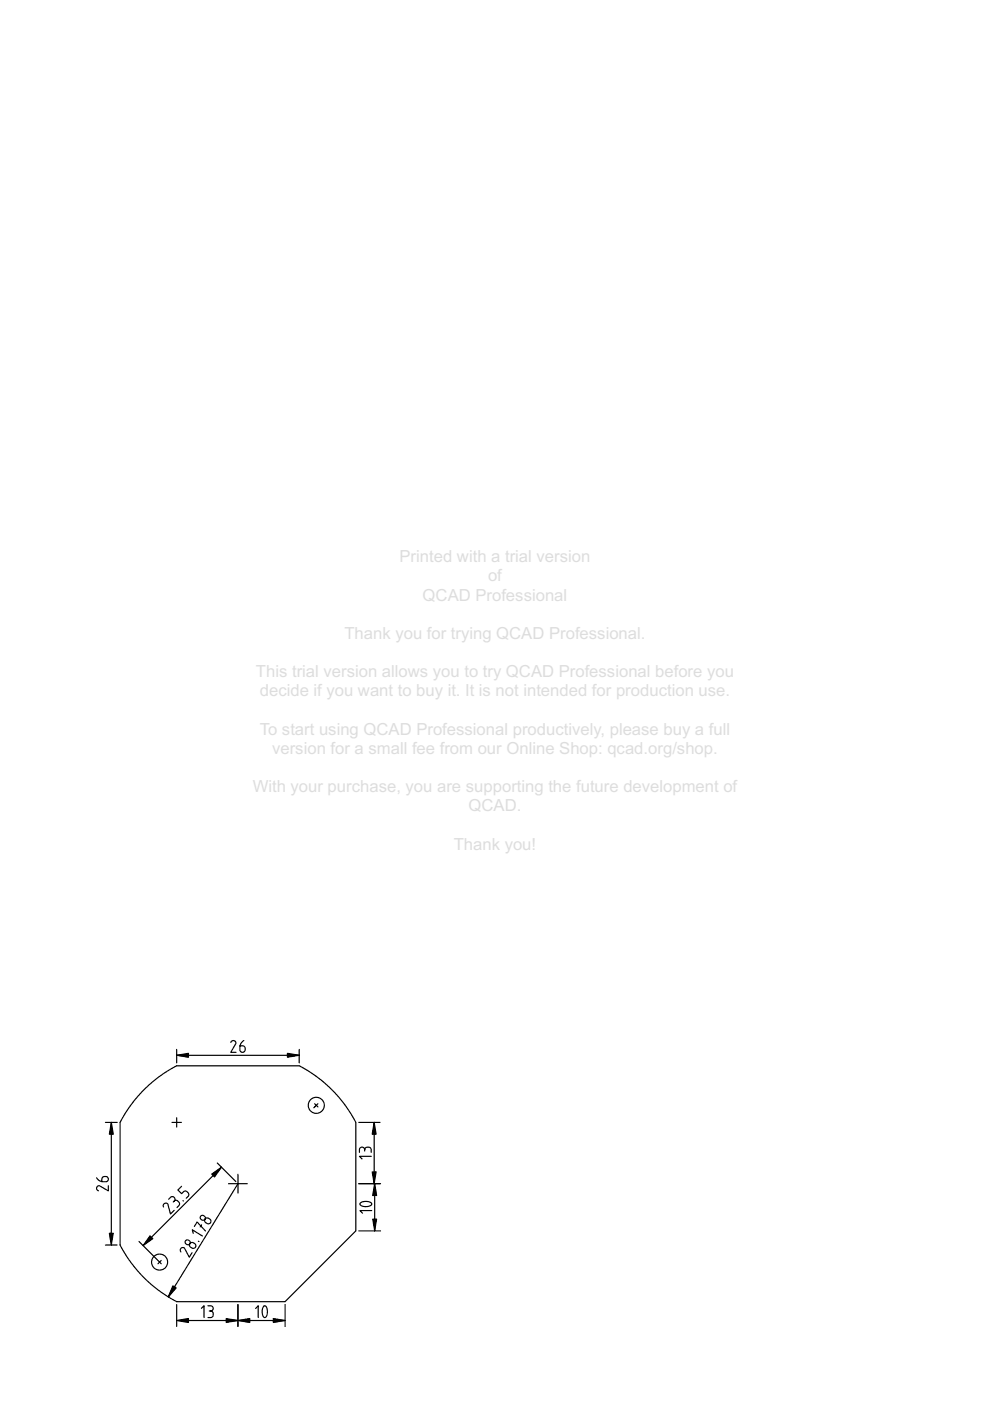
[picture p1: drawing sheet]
<svg xmlns="http://www.w3.org/2000/svg" width="210mm" height="297mm" viewBox="0 0 210 297" stroke-linecap="round" stroke-linejoin="round" font-family="sans-serif">
<g fill="none" stroke="#000" stroke-width=".25">
<path d="M22.4 238h2.4M23.6 238v26M30.5 231.1l3.3-2.8 3.7-2.3h25.9l2.7 1.5 2.8 2.2 2.5 2.5 2.2 2.7 1.8 3.1v23l-15 15h-22.9l-2.7-1.6-2.8-2.1-2.5-2.5-2.2-2.8-1.8-3v-26l2.2-3.6zM36.5 238h2M37.5 222.5v2.8M37.5 237v2M37.5 223.7h25.9M48.9 221h.1a.54 .54 0 0 1 .6-.4 .54 .54 0 0 1 .4 .7l-1.1 1.8h1.1M51.7 220.6l-.7 .7-.1 1.3a.56 .56 0 0 0 .5 .5 .56 .56 0 0 0 .6-.5v-.3a.56 .56 0 0 0-.6-.6h-.5M63.4 222.5v2.8M66.7 234l.7 .7M67.4 234l-.9 .9"/>
<path d="M76.1 238h4.5M79.3 238v13M20.5 249.7l.7 .7 1.2 .2a.56 .56 0 0 0 .6-.6 .56 .56 0 0 0-.6-.6h-.3a.56 .56 0 0 0-.5 .6v.5M23 251.4v1.1l-2.1-1.1a.56 .56 0 0 0-.4 .5 .56 .56 0 0 0 .4 .6M34.7 255.9a.54 .54 0 0 1 .2-.7 .54 .54 0 0 1 .7 .1l.5 2.1 .8-.8M35.8 254.3l.3-.4a.56 .56 0 0 1 .8 0 .56 .56 0 0 1 0 .8 .56 .56 0 0 1 .8 0l.2 .1a.56 .56 0 0 1 0 .8l-.4 .4M36.9 254.7l-.2 .1M38.5 251.5l-.8 .8 .8 .8 .4-.4a.56 .56 0 0 1 .8 0l.2 .2a.56 .56 0 0 1 0 .8l-.4 .4M38.8 254.6l.1 .1M42.7 259.7l-.3 .4M43.5 258.4l.5-.2 .5 .2a.56 .56 0 0 1 .1 .8 .56 .56 0 0 1-.7 .2l-.3-.2a.56 .56 0 0 1-.1-.8zM46.1 246.6l3.9 3.9"/>
<path d="M47 247.5l-16.7 16.6M48.5 251h3.9M50.5 249v4M50.5 251l-14.8 24M76.1 251h4.6M76.2 244.3v-.5a.56 .56 0 0 1 .6-.6 .56 .56 0 0 1 .5 .6 .56 .56 0 0 1 .6-.6h.2a.56 .56 0 0 1 .6 .6v.5M76.4 255.1l.1-.1a1.75 1.75 0 0 1 2.3 .3 1.72 1.72 0 0 1-2.4 .2l-.1-.2zM77.3 243.8v.3M78.7 245.2h-2.5l.6 .5M78.8 256.7h-2.5l.6 .5M79.4 251v10M22.4 264h2.4"/>
<path d="M29.5 263.2l3.9 3.9M33.5 267.2l.7 .7M34.2 267.2l-.7 .7M37.5 276.6v4.6M37.5 280h22.9M38.4 265.4h-.1a.54 .54 0 0 1 .1-.7 .54 .54 0 0 1 .7 0l1 1.8 .6-.9M40.3 263.6l.5-.2 .5 .3a.56 .56 0 0 1 .1 .7 .56 .56 0 0 1-.7 .2l-.3-.1a.56 .56 0 0 1-.1-.9zM41 261.5l-.2-.8 2.1 1.4M41.2 260l.6-.9 1.8 1.9M42.1 263.2h.1M42.7 277.4l.6-.6v2.5M44.1 276.8h.5a.56 .56 0 0 1 .6 .6 .56 .56 0 0 1-.6 .6 .56 .56 0 0 1 .6 .5v.3a.56 .56 0 0 1-.6 .5h-.5"/>
<path d="M44.4 278h.2M50.5 276.6v4.6M54.2 277.4l.6-.6v2.5M55.9 276.9l.2-.1a1.72 1.72 0 0 1 .3 2.4l-.3 .1a1.72 1.72 0 0 1-.2-2.3zM60.4 276.6v4.6M76.1 261h4.6"/>
<circle cx="67.1" cy="234.4" r="1.7"/>
<circle cx="43" cy="258.2" r=".53"/>
<circle cx="33.8" cy="267.6" r="1.7"/>
<circle cx="39.8" cy="263.4" r=".53"/>
</g>
<g fill="#000">
<path d="M23.6 238l.4 2.5h-.8zM37.5 223.7l2.5-.4v.9zM60.9 223.3l2.5 .4-2.5 .5zM79.3 238l.4 2.5h-.8zM44.9 248.9l2.1-1.4-1.5 2zM78.9 248.5h.8l-.4 2.5zM79.4 251l.5 2.5h-.9zM23.2 261.5h.8l-.4 2.5zM31.8 262l.6 .6-2.1 1.5zM36.6 272.6l.8 .5-1.7 1.9zM37.5 280l2.5-.4v.8zM50.5 280l2.4-.4v.8z"/>
<path d="M48 279.6l2.5 .4-2.5 .4zM57.9 279.6l2.5 .4-2.5 .4zM79 258.5h.9l-.5 2.5z"/>
</g>
<g fill="#000" stroke="#000" stroke-width=".25">
<path d="M23.6 238l.4 2.5h-.8zM37.5 223.7l2.5-.4v.9zM60.9 223.3l2.5 .4-2.5 .5zM79.3 238l.4 2.5h-.8zM44.9 248.9l2.1-1.4-1.5 2zM78.9 248.5h.8l-.4 2.5zM79.4 251l.5 2.5h-.9zM23.2 261.5h.8l-.4 2.5zM31.8 262l.6 .6-2.1 1.5zM36.6 272.6l.8 .5-1.7 1.9zM37.5 280l2.5-.4v.8zM50.5 280l2.4-.4v.8z"/>
<path d="M48 279.6l2.5 .4-2.5 .4zM57.9 279.6l2.5 .4-2.5 .4zM79 258.5h.9l-.5 2.5z"/>
</g>
</svg>
